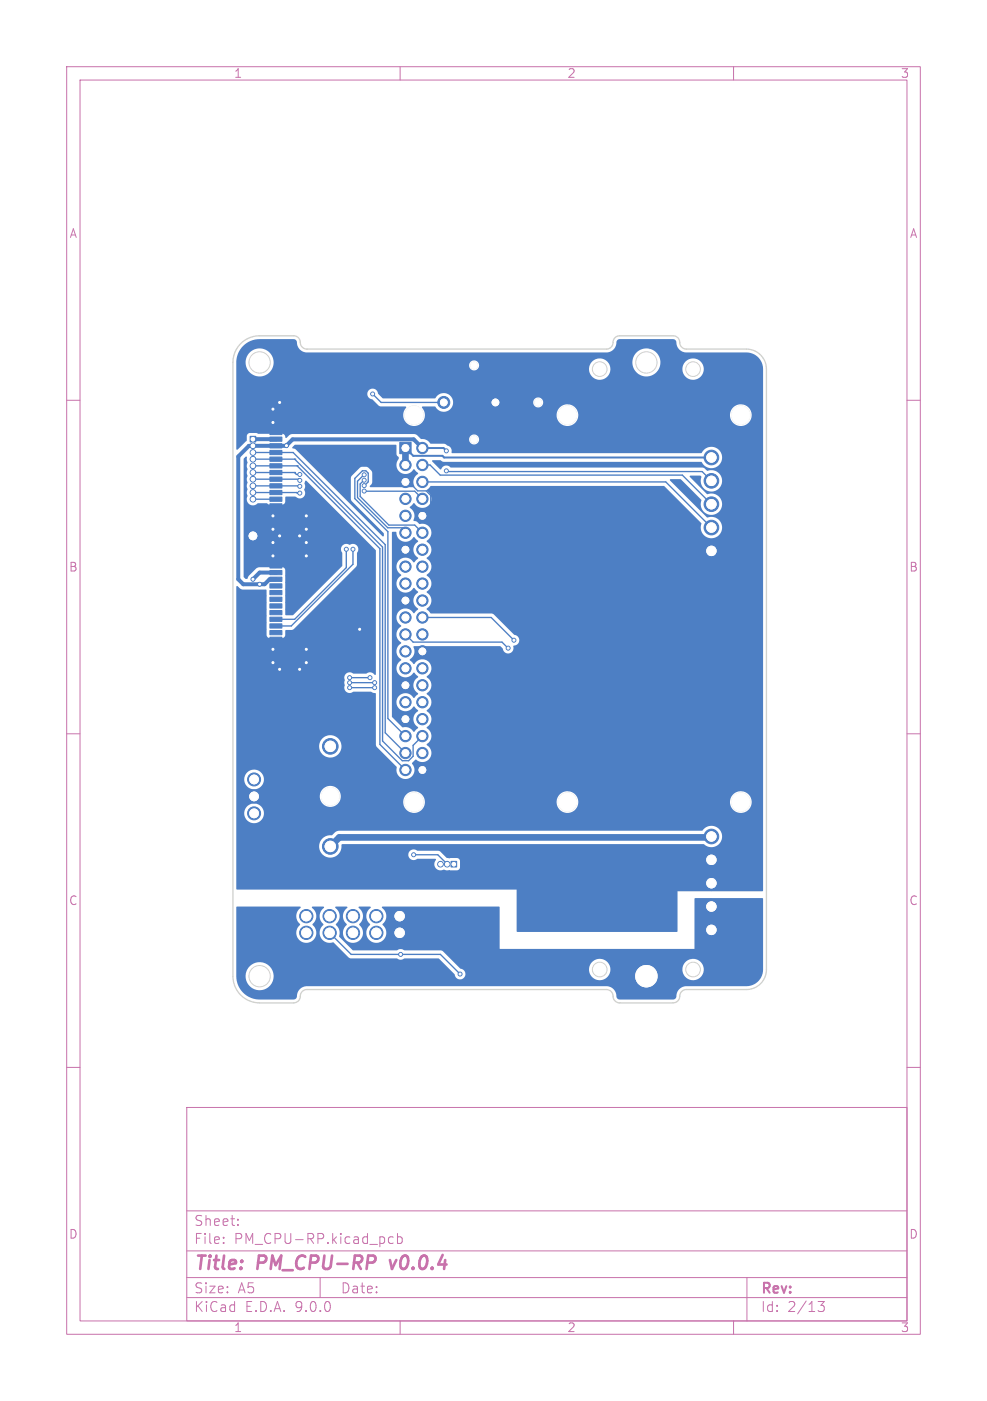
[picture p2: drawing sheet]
<svg xmlns="http://www.w3.org/2000/svg" width="148mm" height="210mm" viewBox="0 0 148 210" stroke-linecap="round" stroke-linejoin="round" font-family="sans-serif">
<defs><g id="words">
<g font-size="2.8" fill="#c872ab">
<text x="29" y="190.9">Title:</text>
<text x="38.7" y="190.9">PM_CPU-RP</text>
<text x="59.4" y="190.9">v0.0.4</text>
</g>
<g font-size="2.1" fill="#c872ab">
<text x="29" y="184">Sheet:</text>
<text x="29" y="186.7">File:</text>
<text x="35.1" y="186.7">PM_CPU-RP.kicad_pcb</text>
<text x="29" y="196.9">KiCad</text>
<text x="29" y="194.1">Size:</text>
<text x="35.7" y="194.1">A5</text>
<text x="36.7" y="196.9">E.D.A.</text>
<text x="44.3" y="196.9">9.0.0</text>
<text x="51" y="194.1">Date:</text>
<text x="114" y="194.3">Rev:</text>
<text x="114" y="196.9">Id:</text>
<text x="118.1" y="196.9">2/13</text>
</g>
<g font-size="1.8" fill="#c872ab">
<text x="35" y="11.9">1</text>
<text x="85" y="11.9">2</text>
<text x="135" y="11.9">3</text>
<text x="10.3" y="35.9">A</text>
<text x="136.4" y="35.9">A</text>
<text x="10.3" y="85.9">B</text>
<text x="136.3" y="85.9">B</text>
<text x="10.3" y="135.9">C</text>
<text x="136.3" y="135.9">C</text>
<text x="10.3" y="185.9">D</text>
<text x="136.3" y="185.9">D</text>
<text x="35" y="199.9">1</text>
<text x="85" y="199.9">2</text>
<text x="135" y="199.9">3</text>
</g>
</g></defs>
<g fill="none" stroke="#c872ab" stroke-width=".15">
<path d="M10 10h128v190h-128zM12 12h124v186h-124zM60 10v2M110 10v2M10 60h2M136 60h2M10 110h2M136 110h2M10 160h2M28 166h108v32h-108zM136 160h2M28 194.5h108"/>
<path d="M28 191.5h108M28 187.5h108M28 181.5h108M33.5 186.3v.1M33.5 185.5v.1M35.7 183.6v.1M35.7 182.8v.1M48 191.5v3M59 185.5l-.5-.1-.3 .3v.4l.2 .2h.6M59.6 185.5l.4-.1 .3 .3v.4l-.1 .2h-.6M59.6 184.9v1.5M60 198v2"/>
<path d="M110 198v2M112 191.5v6.5M122.7 195.1h.9l-.5 .6a.41 .41 0 0 1 .5 .3v.3l-.1 .2h-.8"/>
</g>
<path d="M56.2 188.3a.53 .53 0 0 1 0 .8M58.5 188.9l.3 1.3" fill="none" stroke="#c872ab" stroke-width=".4"/>
<g fill="#4d7fc4" stroke="#4d7fc4" stroke-width=".15">
<path d="M37.5 65.4h.9v.9h-.9z"/>
<path d="M59.9 66.3h1.8v1.7h-1.8z"/>
<path d="M67.6 129.1h.9v.9h-.9z"/>
<path d="M40.5 64.5h1.8v.6h-1.8z"/>
<path d="M40.5 65.5h1.8v.6h-1.8z"/>
<path d="M40.5 66.5h1.8v.6h-1.8z"/>
<path d="M40.5 67.5h1.8v.6h-1.8z"/>
<path d="M40.5 68.5h1.8v.6h-1.8z"/>
<path d="M40.5 69.5h1.8v.6h-1.8z"/>
<path d="M40.5 70.5h1.8v.6h-1.8z"/>
<path d="M40.5 71.5h1.8v.6h-1.8z"/>
<path d="M40.5 72.5h1.8v.6h-1.8z"/>
<path d="M40.5 73.5h1.8v.6h-1.8z"/>
<path d="M40.5 74.5h1.8v.6h-1.8z"/>
<path d="M40.5 75.5h1.8v.6h-1.8z"/>
<path d="M42 61.2h3v2.6h-3z"/>
<path d="M42 76.9h3v2.6h-3z"/>
<path d="M40.5 84.5h1.8v.6h-1.8z"/>
<path d="M40.5 85.5h1.8v.6h-1.8z"/>
<path d="M40.5 86.5h1.8v.6h-1.8z"/>
<path d="M40.5 87.5h1.8v.6h-1.8z"/>
<path d="M40.5 88.5h1.8v.6h-1.8z"/>
<path d="M40.5 89.5h1.8v.6h-1.8z"/>
<path d="M40.5 90.5h1.8v.6h-1.8z"/>
<path d="M40.5 91.5h1.8v.6h-1.8z"/>
<path d="M40.5 92.5h1.8v.6h-1.8z"/>
<path d="M40.5 93.5h1.8v.6h-1.8z"/>
<path d="M40.5 94.5h1.8v.6h-1.8z"/>
<path d="M40.5 95.5h1.8v.6h-1.8z"/>
<path d="M42 81.2h3v2.6h-3z"/>
<path d="M42 96.9h3v2.6h-3z"/>
<circle cx="96.9" cy="146.3" r="3.2"/>
<circle cx="106.7" cy="82.6" r="1.1"/>
<circle cx="106.7" cy="79.1" r="1.1"/>
<circle cx="106.7" cy="75.6" r="1.1"/>
<circle cx="106.7" cy="72.1" r="1.1"/>
<circle cx="106.7" cy="68.6" r="1.1"/>
<circle cx="37.9" cy="66.8" r=".43"/>
<circle cx="37.9" cy="67.8" r=".43"/>
<circle cx="37.9" cy="68.8" r=".43"/>
<circle cx="37.9" cy="69.8" r=".43"/>
<circle cx="37.9" cy="70.8" r=".43"/>
<circle cx="37.9" cy="71.8" r=".43"/>
<circle cx="37.9" cy="72.8" r=".43"/>
<circle cx="37.9" cy="73.8" r=".43"/>
<circle cx="37.9" cy="74.8" r=".43"/>
<circle cx="66.5" cy="60.3" r=".9"/>
<circle cx="74.3" cy="60.3" r=".9"/>
<circle cx="63.3" cy="67.2" r=".85"/>
<circle cx="63.3" cy="69.7" r=".85"/>
<circle cx="60.8" cy="69.7" r=".85"/>
<circle cx="63.3" cy="72.2" r=".85"/>
<circle cx="60.8" cy="72.2" r=".85"/>
<circle cx="63.3" cy="74.8" r=".85"/>
<circle cx="60.8" cy="74.8" r=".85"/>
<circle cx="63.3" cy="77.3" r=".85"/>
<circle cx="60.8" cy="77.3" r=".85"/>
<circle cx="63.3" cy="79.9" r=".85"/>
<circle cx="60.8" cy="79.9" r=".85"/>
<circle cx="63.3" cy="82.4" r=".85"/>
<circle cx="60.8" cy="82.4" r=".85"/>
<circle cx="63.3" cy="84.9" r=".85"/>
<circle cx="60.8" cy="84.9" r=".85"/>
<circle cx="63.3" cy="87.5" r=".85"/>
<circle cx="60.8" cy="87.5" r=".85"/>
<circle cx="63.3" cy="90" r=".85"/>
<circle cx="60.8" cy="90" r=".85"/>
<circle cx="63.3" cy="92.6" r=".85"/>
<circle cx="60.8" cy="92.6" r=".85"/>
<circle cx="63.3" cy="95.1" r=".85"/>
<circle cx="60.8" cy="95.1" r=".85"/>
<circle cx="63.3" cy="97.6" r=".85"/>
<circle cx="60.8" cy="97.6" r=".85"/>
<circle cx="63.3" cy="100.2" r=".85"/>
<circle cx="60.8" cy="100.2" r=".85"/>
<circle cx="63.3" cy="102.7" r=".85"/>
<circle cx="60.8" cy="102.7" r=".85"/>
<circle cx="63.3" cy="105.3" r=".85"/>
<circle cx="60.8" cy="105.3" r=".85"/>
<circle cx="63.3" cy="107.8" r=".85"/>
<circle cx="60.8" cy="107.8" r=".85"/>
<circle cx="63.3" cy="110.3" r=".85"/>
<circle cx="60.8" cy="110.3" r=".85"/>
<circle cx="63.3" cy="112.9" r=".85"/>
<circle cx="60.8" cy="112.9" r=".85"/>
<circle cx="63.3" cy="115.4" r=".85"/>
<circle cx="60.8" cy="115.4" r=".85"/>
<circle cx="67.1" cy="129.5" r=".42"/>
<circle cx="66.1" cy="129.5" r=".42"/>
<circle cx="38.1" cy="121.9" r=".98"/>
<circle cx="38.1" cy="119.4" r=".98"/>
<circle cx="38.1" cy="116.8" r=".98"/>
<circle cx="37.9" cy="80.3" r=".86"/>
<circle cx="45.9" cy="137.3" r="1"/>
<circle cx="49.4" cy="137.3" r="1"/>
<circle cx="52.9" cy="137.3" r="1"/>
<circle cx="56.4" cy="137.3" r="1"/>
<circle cx="59.9" cy="137.3" r="1"/>
<circle cx="45.9" cy="139.8" r="1"/>
<circle cx="49.4" cy="139.8" r="1"/>
<circle cx="52.9" cy="139.8" r="1"/>
<circle cx="56.4" cy="139.8" r="1"/>
<circle cx="59.9" cy="139.8" r="1"/>
<circle cx="49.5" cy="126.9" r="1.17"/>
<circle cx="49.5" cy="111.9" r="1.18"/>
<circle cx="106.7" cy="139.4" r="1.1"/>
<circle cx="106.7" cy="135.9" r="1.1"/>
<circle cx="106.7" cy="132.4" r="1.1"/>
<circle cx="106.7" cy="128.9" r="1.1"/>
<circle cx="106.7" cy="125.4" r="1.1"/>
<circle cx="52.4" cy="102.3" r=".3"/>
<circle cx="56.2" cy="102.3" r=".3"/>
<circle cx="55.5" cy="101.6" r=".3"/>
<circle cx="52.4" cy="101.6" r=".3"/>
<circle cx="56.2" cy="103.1" r=".3"/>
<circle cx="52.4" cy="103.1" r=".3"/>
<circle cx="37.9" cy="86.8" r=".3"/>
<circle cx="52.9" cy="82.3" r=".3"/>
<circle cx="51.9" cy="82.3" r=".3"/>
<circle cx="62" cy="128.1" r=".3"/>
<circle cx="54.6" cy="71.2" r=".3"/>
<circle cx="45" cy="71.1" r=".3"/>
<circle cx="76.2" cy="97.2" r=".3"/>
<circle cx="45" cy="72" r=".3"/>
<circle cx="54.6" cy="72" r=".3"/>
<circle cx="45" cy="72.9" r=".3"/>
<circle cx="54.6" cy="72.8" r=".3"/>
<circle cx="77.1" cy="96" r=".3"/>
<circle cx="54.6" cy="73.6" r=".3"/>
<circle cx="45" cy="73.9" r=".3"/>
<circle cx="55.9" cy="59.1" r=".3"/>
<circle cx="45.9" cy="97.3" r=".3"/>
<circle cx="40.9" cy="83.3" r=".3"/>
<circle cx="40.9" cy="99.3" r=".3"/>
<circle cx="53.9" cy="94.3" r=".3"/>
<circle cx="45.9" cy="83.3" r=".3"/>
<circle cx="41.9" cy="60.3" r=".3"/>
<circle cx="44.9" cy="100.3" r=".3"/>
<circle cx="40.9" cy="77.3" r=".3"/>
<circle cx="40.9" cy="97.3" r=".3"/>
<circle cx="45.9" cy="79.3" r=".3"/>
<circle cx="45.9" cy="99.3" r=".3"/>
<circle cx="40.9" cy="81.3" r=".3"/>
<circle cx="45.9" cy="77.3" r=".3"/>
<circle cx="40.9" cy="63.3" r=".3"/>
<circle cx="44.9" cy="80.3" r=".3"/>
<circle cx="45.9" cy="81.3" r=".3"/>
<circle cx="41.9" cy="80.3" r=".3"/>
<circle cx="40.9" cy="79.3" r=".3"/>
<circle cx="41.9" cy="100.3" r=".3"/>
<circle cx="40.9" cy="61.3" r=".3"/>
<circle cx="66.9" cy="70.6" r=".3"/>
<circle cx="66.9" cy="67.6" r=".3"/>
<circle cx="38.9" cy="87.6" r=".3"/>
<circle cx="43" cy="66.8" r=".3"/>
<circle cx="60.1" cy="143.1" r=".3"/>
<circle cx="69" cy="146" r=".3"/>
</g>
<g fill="none" stroke="#4d7fc4" stroke-width=".2">
<path d="M55.9 59.1l1.2 1.2h9.4M37.9 67.8h6.1M37.9 70.8h6.3M37.9 68.8h6.3M37.9 69.8h6.7M37.9 71.8h6.9l.2 .2M37.9 72.8l7.1 .1M37.9 73.8h6.6M37.9 74.8h3.5M41.4 73.8h.1M44 67.8h.1M44 67.8l13.8 13.8v28.2l3 3.1"/>
<path d="M44.2 70.8h.1M44.2 70.8l.2 .3h.6M44.2 68.8h.1M44.2 68.8l13.2 13.2v29.1l2.9 2.9h1l.6-.6v-1.7l1.4-1.4M44.5 73.8l.5 .1M44.5 73.8h.1M44.6 69.8h.1M44.6 69.8l12.4 12.4v29.4l3.8 3.8M54.6 71.2l-1 .9v2.5l4.5 4.5h2.7v.8M54.6 72l-.6 .5v1.9l4.3 4.3h3.9l1.1 1.2M54.6 72.8l.6-.6v-1.3l-.3-.3h-.6l-1.1 1.1v3l5 5v28l2.6 2.6M54.6 73.6h7.6l1.1 1.2"/>
<path d="M60.8 72.2h.5l1.3 1.4h1.3l.7 .7v1.8l-1.3 1.2M63.3 72.2h36.5l6.9 6.9M63.3 69.7h1.2l1.5 1.5h36.3l4.4 4.4M66.9 70.7h38.4l1.4 1.4M51.9 82.3v2.8l-7.7 7.7h-2.8M52.9 82.3v2.3l-9.2 9.2h-2.3M60.8 95.1l1.2 1.2h13.3l.9 .9M63.3 92.6h10.4l3.4 3.4M52.4 102.3h3.8M52.4 103.1h3.8M55.4 101.5l-3 .1M49.4 139.8l3.3 3.3h13.3l3 2.9"/>
<path d="M62 128.1h3.7l1.3 1.4M67 129.5h.1"/>
</g>
<path d="M37.9 65.8h3.5M37.9 66.8h.1M41.4 65.8h.1M43 66.8h.1M63.3 67.2l-1.3-1.3h-18.1l-1 .9h-5.6l-1.6 1.6v18.4l.8 .8h3.2l.7-.8h1M41.4 85.8h-2.5l-1 1" fill="none" stroke="#4d7fc4" stroke-width=".6"/>
<path d="M60.8 67.2l1.2 1.1h4.3l.3 .3h40.1M63.3 67.2h3.2l.4 .4" fill="none" stroke="#4d7fc4" stroke-width=".3"/>
<path d="M60.8 67.2v2.5M106.7 125.4l-.2 .1h-55.6l-1.4 1.4" fill="none" stroke="#4d7fc4" stroke-width="1"/>
<g fill="#4d7fc4">
<path d="M35.5 135.9h9.5l.1 .1a1.63 1.63 0 0 0-.1 2.6 1.54 1.54 0 0 0-.1 2.3 1.54 1.54 0 0 0 2.2-.1 1.54 1.54 0 0 0-.2-2.2 1.62 1.62 0 0 0-.1-2.6l.1-.1h1.6l.1 .2a1.58 1.58 0 0 0-.1 2.5 1.56 1.56 0 0 0-.4 2 1.56 1.56 0 0 0 1.9 .7l2.3 2.2 .3 .2h7a.87 .87 0 0 0 1.1 0h5.1l2.4 2.3a.82 .82 0 0 0 .7 .8 .82 .82 0 0 0 .9-.7 .82 .82 0 0 0-.7-.9h19.2v.3a1.61 1.61 0 0 0 1.8 1.4 1.61 1.61 0 0 0 1.4-1.7h10.8v.3a1.61 1.61 0 0 0 2.5 1.2 1.61 1.61 0 0 0 0-2.7 1.61 1.61 0 0 0-2.5 1.2h-10.8v-.2a1.61 1.61 0 0 0-1.7-1.3 1.61 1.61 0 0 0-1.5 1.5h-19.2l-2.8-2.7-5.7-.1a.87 .87 0 0 0-1.1 .1h-6.5l-2.2-2.1a1.72 1.72 0 0 0-.4-1.8 1.62 1.62 0 0 0-.1-2.6l.1-.1h1.6l.1 .2a1.58 1.58 0 0 0-.1 2.5 1.54 1.54 0 0 0-.1 2.3 1.54 1.54 0 0 0 2.2-.1 1.54 1.54 0 0 0-.2-2.2 1.62 1.62 0 0 0-.1-2.6l.1-.1h1.6l.1 .2a1.58 1.58 0 0 0-.1 2.5 1.54 1.54 0 0 0-.1 2.3 1.54 1.54 0 0 0 2.2-.1 1.54 1.54 0 0 0-.2-2.2 1.62 1.62 0 0 0-.1-2.6l.1-.1h17.5v6.3h29.2l.1-7.6h10.1l.1 .1v10.6a2.5 2.5 0 0 1-2.5 2.5l-9.3 .1a2.01 2.01 0 0 0-1.3 1.7l-.4 .2h-8a.52 .52 0 0 1-.5-.6 1.5 1.5 0 0 0-1.4-1.4h-45a1.63 1.63 0 0 0-1.5 1.8l-.5 .2h-5.1a3.5 3.5 0 0 1-3.5-3.6h1.4v.3a2.11 2.11 0 0 0 3.2 1.6 2.11 2.11 0 0 0 0-3.6 2.11 2.11 0 0 0-3.2 1.7h-1.4z"/>
<path d="M36.5 51.9a3.5 3.5 0 0 1 2.5-1.1h5a.52 .52 0 0 1 .5 .6 1.5 1.5 0 0 0 1.4 1.4h45.3a1.99 1.99 0 0 0 1.3-1.8l.4-.2h8a.52 .52 0 0 1 .5 .6 1.51 1.51 0 0 0 1.5 1.4h9a2.5 2.5 0 0 1 2.5 2.5v78.2l-12.8 .1v6l-.1 .1h-23.9l-.1-.1v-6.2l-42.1-.1v-6.5h12.5a1.68 1.68 0 0 0 .9 1.6 1.68 1.68 0 0 0 1.9-.4h10.5v.2a.84 .84 0 0 0 1.4 .5h2.7l.1 .2a.94 .94 0 0 0-.1 1.2 .94 .94 0 0 0 1.2 .3l.5 .1 1.7-.1 .3-.3-.1-1.2-.3-.3h-1.6l-1-1-.3-.1h-3.1a.84 .84 0 0 0-1.4 .5h-10.5h.1a1.92 1.92 0 0 0 .4-1.4l.1-.1h54.3a1.62 1.62 0 0 0 2.3-.1 1.62 1.62 0 0 0-.3-2.4 1.62 1.62 0 0 0-2.3 .5h-54.5l-.4 .1-.7 .6a1.67 1.67 0 0 0-1.8 1.6h-12.5v-5h1.2v.2a1.48 1.48 0 0 0 2.3 1.2 1.48 1.48 0 0 0 0-2.5 1.48 1.48 0 0 0-2.3 1.1h-1.2v-2.5h12.6v.2a1.58 1.58 0 0 0 1.2 1.4 1.58 1.58 0 0 0 1.7-.8h9.6v.3a1.63 1.63 0 0 0 1.7 1.5 1.63 1.63 0 0 0 1.5-1.8h19.8v.3a1.63 1.63 0 0 0 1.7 1.5 1.63 1.63 0 0 0 1.5-1.8h22.8v.3a1.63 1.63 0 0 0 2.4 1.2 1.63 1.63 0 0 0 0-2.8 1.63 1.63 0 0 0-2.4 1.3h-22.8v-.3a1.63 1.63 0 0 0-1.7-1.2 1.63 1.63 0 0 0-1.5 1.5h-19.8v-.3a1.63 1.63 0 0 0-1.7-1.2 1.63 1.63 0 0 0-1.5 1.5h-9.6l.1-.1a1.58 1.58 0 0 0-1.1-2.2 1.58 1.58 0 0 0-1.9 1.5h-12.6v-2.6h1.2v.3a1.48 1.48 0 0 0 2.3 1.1 1.48 1.48 0 0 0 0-2.5 1.48 1.48 0 0 0-2.3 1.1h-1.2v-4.9h12.5v.2a1.68 1.68 0 0 0 2.5 1.3 1.68 1.68 0 0 0 0-2.9 1.68 1.68 0 0 0-2.5 1.4h-12.5v-23.8l.2-.2 .5 .5 .3 .1h3.5l.1 6.9 .1 .2 .3 .1h2l.2-.1 .2-.2v-.8l1-.1 .2-.1 9.4-9.4 .1-.2v-1.8a.86 .86 0 0 0 0-1.1 .86 .86 0 0 0-1.1-.1 .82 .82 0 0 0-1.1 .1 .82 .82 0 0 0 0 1.1v2l-7.3 7.3h-1.2v-6.7l-.2-.3-.3-.2-3.6 .1-.3 .1-1.1 1.1-.2 .4-.3 .1-.3-.3v-17.7l.4-.4 .1 .1v.4l.1 .4-.1 .4 .1 .6-.1 .4 .1 .6-.1 .4 .1 .6-.1 .4 .1 .6-.1 .6 .1 .4a.99 .99 0 0 0 .3 1.3 .99 .99 0 0 0 1.3-.2h1.3l.4 .2h2l.3-.2 .1-1h1.5a.87 .87 0 0 0 1.2 .1 .87 .87 0 0 0 .1-1.2l.2-.3-.2-.5 .2-.4 .1-.1 10.5 10.5v18.6h-.2a.85 .85 0 0 0-1.3-.1h-2a.83 .83 0 0 0-1 0 .83 .83 0 0 0-.2 1v.7a.82 .82 0 0 0 .3 1 .82 .82 0 0 0 1 0h2.6l.8 .3v7.8l3.1 3.1a1.4 1.4 0 0 0 1.6 1.8 1.4 1.4 0 0 0 .7-2.3l.6-.5a1.39 1.39 0 0 0 2.1-.3 1.39 1.39 0 0 0-.5-2 1.48 1.48 0 0 0 0-2.5 1.48 1.48 0 0 0 0-2.6 1.48 1.48 0 0 0 0-2.5 1.48 1.48 0 0 0 0-2.6 1.4 1.4 0 0 0 .3-2.2 1.4 1.4 0 0 0-2.2 .3l-.7-.6a1.59 1.59 0 0 0 .6-2h13l.4 .3a.83 .83 0 0 0 1 .7 .83 .83 0 0 0 .6-1.1 .86 .86 0 0 0 .8-.6 .86 .86 0 0 0-.4-.9l-.3-.2-3.2-3.1h-9.3l-.6-.7a1.48 1.48 0 0 0 0-2.6 1.48 1.48 0 0 0 0-2.5 1.48 1.48 0 0 0 0-2.5 1.48 1.48 0 0 0 0-2.6 1.42 1.42 0 0 0 .6-1.8 1.42 1.42 0 0 0-1.7-.8l-.5-.3-.4-.2a1.55 1.55 0 0 0-.6-2l.7-.6a1.4 1.4 0 0 0 2.2 .3 1.4 1.4 0 0 0-.3-2.2l.6-.7h34.9l5.6 5.6a1.63 1.63 0 0 0 1.6 2.3 1.63 1.63 0 0 0 1.3-2.5 1.77 1.77 0 0 0-2-.7l-5.5-5.6 .1-.1h1.5l3.1 3.2a1.62 1.62 0 0 0 1.3 2.2 1.62 1.62 0 0 0 1.8-1.8 1.62 1.62 0 0 0-2.2-1.3l-2.7-2.7 .1-.1h1.5l.2 .2a1.62 1.62 0 0 0 1.3 2.2 1.62 1.62 0 0 0 1.8-1.8 1.62 1.62 0 0 0-2.2-1.3l-.7-.5h-37.8a.89 .89 0 0 0-1.5 .3l-1.3-1.2v-.2h1.2l.5 .2 38.7 .1a1.61 1.61 0 0 0 2.5 .5 1.61 1.61 0 0 0 0-2.5 1.61 1.61 0 0 0-2.5 .6h-37.4l-.1-.1a.83 .83 0 0 0-.7-1l-.4-.3h-2l-.7-.6h6.4l.1 .2a.75 .75 0 0 0 1.2 .3 .75 .75 0 0 0-.2-1.2 .75 .75 0 0 0-1.1 .7h-6.4l-.8-.1-.5-.6-.5-.1h-18.3l-.4 .1-.4 .4h-.2a.6 .6 0 0 0-.5-.6h-3.6l-.3-.1h-1l-.3 .1-.1 .3v.8l-1.4 1.3h-.1l-.1-8.4h19.7v.1a.9 .9 0 0 0 .8 .8l.9 .9 .3 .1 3.8 .1a1.68 1.68 0 0 0-.3 2 1.68 1.68 0 0 0 1.9 .8 1.63 1.63 0 0 0 1.2-1.7h19.8v.3a1.63 1.63 0 0 0 1.7 1.5 1.63 1.63 0 0 0 1.5-1.8h22.8v.3a1.63 1.63 0 0 0 2.4 1.2 1.63 1.63 0 0 0 0-2.8 1.63 1.63 0 0 0-2.4 1.3h-22.8v-.3a1.63 1.63 0 0 0-1.7-1.2 1.63 1.63 0 0 0-1.5 1.5h-19.8l-.1-.5-.3-.5 .1-.2h1.9a1.41 1.41 0 0 0 1.5 .8 1.41 1.41 0 0 0 1.1-1.3h12.1v.1a.75 .75 0 0 0 1.2 .4 .75 .75 0 0 0-.2-1.3 .75 .75 0 0 0-1 .8h-12.1v-.2a1.45 1.45 0 0 0-1.1-1.3 1.45 1.45 0 0 0-1.6 .8h-7.7l-.8-.7a.82 .82 0 0 0-.8-.7 .82 .82 0 0 0-.8 .7h-19.7v-4.8h1.4v.3a2.1 2.1 0 0 0 1.9 1.9 2.1 2.1 0 0 0 2.3-1.6h29.3l.1 .2a.75 .75 0 0 0 .6 .5 .75 .75 0 0 0 .7-.3l16.6 .1a1.6 1.6 0 0 0 2.2 1.5 1.6 1.6 0 0 0 .6-2.6h3.7v.3a2.1 2.1 0 0 0 1.7 1.9 2.1 2.1 0 0 0 2.3-1.2l3.5 .1a1.6 1.6 0 0 0 2.3 1.5 1.6 1.6 0 0 0 .3-2.8 1.6 1.6 0 0 0-2.6 1.2h-3.5a2.1 2.1 0 0 0-1.4-2.9 2.1 2.1 0 0 0-2.6 1.9h-3.7l-.1-.1a1.61 1.61 0 0 0-2.7 1.1h-16.6l.1-.1a.75 .75 0 0 0-.6-1.1 .75 .75 0 0 0-.9 .8h-29.3v-.1a2.1 2.1 0 0 0-1.8-2.5 2.1 2.1 0 0 0-2.4 2h-1.4a3.5 3.5 0 0 1 1.1-2.3z"/>
<path d="M58.8 79.8l.6-.1a1.43 1.43 0 0 0 1 1.5 1.43 1.43 0 0 0 1.7-.7l.6 .6v.1a1.43 1.43 0 0 0 0 2.5l-.6 .6h-.1a1.38 1.38 0 0 0-2.2-.3 1.38 1.38 0 0 0 .4 2.2 1.4 1.4 0 0 0-.4 2.2 1.4 1.4 0 0 0 2.3-.3l.6 .6v.1a1.44 1.44 0 0 0 0 2.5l-.6 .6h-.1a1.39 1.39 0 0 0-2.2-.3 1.39 1.39 0 0 0 .4 2.2 1.48 1.48 0 0 0 0 2.6 1.48 1.48 0 0 0 0 2.5 1.4 1.4 0 0 0-.4 2.2 1.4 1.4 0 0 0 2.3-.3l.6 .6v.1a1.43 1.43 0 0 0 0 2.5l-.6 .6h-.1a1.36 1.36 0 0 0-2.1-.4 1.36 1.36 0 0 0 0 2.1 1.36 1.36 0 0 0 2.1-.4h.1l.6 .6a1.48 1.48 0 0 0 0 2.6l-.6 .6h-.1a1.55 1.55 0 0 0-1.7-.7l-1.5-1.6z"/>
<path d="M43.9 67l.4-.3h15l.1 .1 .1 1.3 .3 .4v.2a1.4 1.4 0 0 0 .2 2.1 1.4 1.4 0 0 0 2.1-.5l.6 .7a1.59 1.59 0 0 0-.6 2h-6.6v-.2l.3-.5v-1.4a1.3 1.3 0 0 0-.7-.9h-.8l-.3 .1-1.3 1.4-.1 3.3 .1 .3 4.8 4.8v.5h-.1l-13.1-13.1-.4-.1z"/>
</g>
<g fill="#fff" stroke="#fff" stroke-width=".15">
<circle cx="52.4" cy="102.3" r=".15"/>
<circle cx="56.2" cy="102.3" r=".15"/>
<circle cx="55.5" cy="101.6" r=".15"/>
<circle cx="52.4" cy="101.6" r=".15"/>
<circle cx="56.2" cy="103.1" r=".15"/>
<circle cx="52.4" cy="103.1" r=".15"/>
<circle cx="37.9" cy="86.8" r=".15"/>
<circle cx="52.9" cy="82.3" r=".15"/>
<circle cx="51.9" cy="82.3" r=".15"/>
<circle cx="62" cy="128.1" r=".15"/>
<circle cx="54.6" cy="71.2" r=".15"/>
<circle cx="45" cy="71.1" r=".15"/>
<circle cx="76.2" cy="97.2" r=".15"/>
<circle cx="45" cy="72" r=".15"/>
<circle cx="54.6" cy="72" r=".15"/>
<circle cx="45" cy="72.9" r=".15"/>
<circle cx="54.6" cy="72.8" r=".15"/>
<circle cx="77.1" cy="96" r=".15"/>
<circle cx="54.6" cy="73.6" r=".15"/>
<circle cx="45" cy="73.9" r=".15"/>
<circle cx="55.9" cy="59.1" r=".15"/>
<circle cx="45.9" cy="97.3" r=".15"/>
<circle cx="40.9" cy="83.3" r=".15"/>
<circle cx="40.9" cy="99.3" r=".15"/>
<circle cx="53.9" cy="94.3" r=".15"/>
<circle cx="45.9" cy="83.3" r=".15"/>
<circle cx="41.9" cy="60.3" r=".15"/>
<circle cx="44.9" cy="100.3" r=".15"/>
<circle cx="40.9" cy="77.3" r=".15"/>
<circle cx="40.9" cy="97.3" r=".15"/>
<circle cx="45.9" cy="79.3" r=".15"/>
<circle cx="45.9" cy="99.3" r=".15"/>
<circle cx="40.9" cy="81.3" r=".15"/>
<circle cx="45.9" cy="77.3" r=".15"/>
<circle cx="40.9" cy="63.3" r=".15"/>
<circle cx="44.9" cy="80.3" r=".15"/>
<circle cx="45.9" cy="81.3" r=".15"/>
<circle cx="41.9" cy="80.3" r=".15"/>
<circle cx="40.9" cy="79.3" r=".15"/>
<circle cx="41.9" cy="100.3" r=".15"/>
<circle cx="40.9" cy="61.3" r=".15"/>
<circle cx="66.9" cy="70.6" r=".15"/>
<circle cx="66.9" cy="67.6" r=".15"/>
<circle cx="38.9" cy="87.6" r=".15"/>
<circle cx="43" cy="66.8" r=".15"/>
<circle cx="60.1" cy="143.1" r=".15"/>
<circle cx="69" cy="146" r=".15"/>
<circle cx="96.9" cy="146.3" r="1.6"/>
<circle cx="106.7" cy="82.6" r=".7"/>
<circle cx="106.7" cy="79.1" r=".7"/>
<circle cx="106.7" cy="75.6" r=".7"/>
<circle cx="106.7" cy="72.1" r=".7"/>
<circle cx="106.7" cy="68.6" r=".7"/>
<circle cx="37.9" cy="65.8" r=".25"/>
<circle cx="37.9" cy="66.8" r=".25"/>
<circle cx="37.9" cy="67.8" r=".25"/>
<circle cx="37.9" cy="68.8" r=".25"/>
<circle cx="37.9" cy="69.8" r=".25"/>
<circle cx="37.9" cy="70.8" r=".25"/>
<circle cx="37.9" cy="71.8" r=".25"/>
<circle cx="37.9" cy="72.8" r=".25"/>
<circle cx="37.9" cy="73.8" r=".25"/>
<circle cx="37.9" cy="74.8" r=".25"/>
<circle cx="71.1" cy="65.9" r=".5"/>
<circle cx="80.7" cy="60.3" r=".5"/>
<circle cx="71.1" cy="54.8" r=".5"/>
<circle cx="66.5" cy="60.3" r=".5"/>
<circle cx="74.3" cy="60.3" r=".5"/>
<circle cx="62.1" cy="62.2" r="1.37"/>
<circle cx="62.1" cy="120.2" r="1.38"/>
<circle cx="85.1" cy="62.2" r="1.37"/>
<circle cx="85.1" cy="120.2" r="1.37"/>
<circle cx="111.1" cy="62.2" r="1.37"/>
<circle cx="111.1" cy="120.2" r="1.37"/>
<circle cx="63.3" cy="67.2" r=".5"/>
<circle cx="60.8" cy="67.2" r=".5"/>
<circle cx="63.3" cy="69.7" r=".5"/>
<circle cx="60.8" cy="69.7" r=".5"/>
<circle cx="63.3" cy="72.2" r=".5"/>
<circle cx="60.8" cy="72.2" r=".5"/>
<circle cx="63.3" cy="74.8" r=".5"/>
<circle cx="60.8" cy="74.8" r=".5"/>
<circle cx="63.3" cy="77.3" r=".5"/>
<circle cx="60.8" cy="77.3" r=".5"/>
<circle cx="63.3" cy="79.9" r=".5"/>
<circle cx="60.8" cy="79.9" r=".5"/>
<circle cx="63.3" cy="82.4" r=".5"/>
<circle cx="60.8" cy="82.4" r=".5"/>
<circle cx="63.3" cy="84.9" r=".5"/>
<circle cx="60.8" cy="84.9" r=".5"/>
<circle cx="63.3" cy="87.5" r=".5"/>
<circle cx="60.8" cy="87.5" r=".5"/>
<circle cx="63.3" cy="90" r=".5"/>
<circle cx="60.8" cy="90" r=".5"/>
<circle cx="63.3" cy="92.6" r=".5"/>
<circle cx="60.8" cy="92.6" r=".5"/>
<circle cx="63.3" cy="95.1" r=".5"/>
<circle cx="60.8" cy="95.1" r=".5"/>
<circle cx="63.3" cy="97.6" r=".5"/>
<circle cx="60.8" cy="97.6" r=".5"/>
<circle cx="63.3" cy="100.2" r=".5"/>
<circle cx="60.8" cy="100.2" r=".5"/>
<circle cx="63.3" cy="102.7" r=".5"/>
<circle cx="60.8" cy="102.7" r=".5"/>
<circle cx="63.3" cy="105.3" r=".5"/>
<circle cx="60.8" cy="105.3" r=".5"/>
<circle cx="63.3" cy="107.8" r=".5"/>
<circle cx="60.8" cy="107.8" r=".5"/>
<circle cx="63.3" cy="110.3" r=".5"/>
<circle cx="60.8" cy="110.3" r=".5"/>
<circle cx="63.3" cy="112.9" r=".5"/>
<circle cx="60.8" cy="112.9" r=".5"/>
<circle cx="63.3" cy="115.4" r=".5"/>
<circle cx="60.8" cy="115.4" r=".5"/>
<circle cx="68.1" cy="129.5" r=".25"/>
<circle cx="67.1" cy="129.5" r=".25"/>
<circle cx="66.1" cy="129.5" r=".25"/>
<circle cx="38.1" cy="121.9" r=".65"/>
<circle cx="38.1" cy="119.4" r=".65"/>
<circle cx="38.1" cy="116.8" r=".65"/>
<circle cx="37.9" cy="80.3" r=".57"/>
<circle cx="45.9" cy="137.3" r=".7"/>
<circle cx="49.4" cy="137.3" r=".7"/>
<circle cx="52.9" cy="137.3" r=".7"/>
<circle cx="56.4" cy="137.3" r=".7"/>
<circle cx="59.9" cy="137.3" r=".7"/>
<circle cx="45.9" cy="139.8" r=".7"/>
<circle cx="49.4" cy="139.8" r=".7"/>
<circle cx="52.9" cy="139.8" r=".7"/>
<circle cx="56.4" cy="139.8" r=".7"/>
<circle cx="59.9" cy="139.8" r=".7"/>
<circle cx="49.5" cy="119.4" r="1.33"/>
<circle cx="49.5" cy="126.9" r=".77"/>
<circle cx="49.5" cy="111.9" r=".77"/>
<circle cx="106.7" cy="139.4" r=".7"/>
<circle cx="106.7" cy="135.9" r=".7"/>
<circle cx="106.7" cy="132.4" r=".7"/>
<circle cx="106.7" cy="128.9" r=".7"/>
<circle cx="106.7" cy="125.4" r=".7"/>
</g>
<path d="M36.1 51.5a4 4 0 0 1 2.8-1.2h5.1a1.16 1.16 0 0 1 1.1 1.4l.4 .4 .5 .2h44.9a1.16 1.16 0 0 0 1.1-1.3l.3-.4 .5-.3h8.1a1.16 1.16 0 0 1 1.1 1.4l.4 .4 .4 .2h9.1a3 3 0 0 1 3 3v90a3 3 0 0 1-3 3h-9a1.16 1.16 0 0 0-1 1.4l-.3 .4-.6 .2h-8.1a1.16 1.16 0 0 1-1-1.3l-.4-.5-.6-.2h-44.9a1.16 1.16 0 0 0-1 1.4l-.4 .4-.5 .2h-5.2a4 4 0 0 1-4-4v-92a4 4 0 0 1 1.2-2.8z" fill="none" stroke="#d0d2cd" stroke-width=".2"/>
<g fill="none" stroke="#d0d2cd" stroke-width=".15">
<circle cx="38.9" cy="54.3" r="1.6"/>
<circle cx="89.9" cy="55.3" r="1.1"/>
<circle cx="96.9" cy="54.3" r="1.6"/>
<circle cx="103.9" cy="55.3" r="1.1"/>
<circle cx="38.9" cy="146.3" r="1.6"/>
<circle cx="89.9" cy="145.3" r="1.1"/>
<circle cx="103.9" cy="145.3" r="1.1"/>
</g>
<g fill="#d0d2cd" stroke="#d0d2cd" stroke-width=".15">
<circle cx="96.9" cy="146.3" r="1.6"/>
<circle cx="106.7" cy="82.6" r=".7"/>
<circle cx="106.7" cy="79.1" r=".7"/>
<circle cx="106.7" cy="75.6" r=".7"/>
<circle cx="106.7" cy="72.1" r=".7"/>
<circle cx="106.7" cy="68.6" r=".7"/>
<circle cx="37.9" cy="65.8" r=".25"/>
<circle cx="37.9" cy="66.8" r=".25"/>
<circle cx="37.9" cy="67.8" r=".25"/>
<circle cx="37.9" cy="68.8" r=".25"/>
<circle cx="37.9" cy="69.8" r=".25"/>
<circle cx="37.9" cy="70.8" r=".25"/>
<circle cx="37.9" cy="71.8" r=".25"/>
<circle cx="37.9" cy="72.8" r=".25"/>
<circle cx="37.9" cy="73.8" r=".25"/>
<circle cx="37.9" cy="74.8" r=".25"/>
<circle cx="71.1" cy="65.9" r=".5"/>
<circle cx="80.7" cy="60.3" r=".5"/>
<circle cx="71.1" cy="54.8" r=".5"/>
<circle cx="66.5" cy="60.3" r=".5"/>
<circle cx="74.3" cy="60.3" r=".5"/>
<circle cx="62.1" cy="62.2" r="1.37"/>
<circle cx="62.1" cy="120.2" r="1.38"/>
<circle cx="85.1" cy="62.2" r="1.37"/>
<circle cx="85.1" cy="120.2" r="1.37"/>
<circle cx="111.1" cy="62.2" r="1.37"/>
<circle cx="111.1" cy="120.2" r="1.37"/>
<circle cx="63.3" cy="67.2" r=".5"/>
<circle cx="60.8" cy="67.2" r=".5"/>
<circle cx="63.3" cy="69.7" r=".5"/>
<circle cx="60.8" cy="69.7" r=".5"/>
<circle cx="63.3" cy="72.2" r=".5"/>
<circle cx="60.8" cy="72.2" r=".5"/>
<circle cx="63.3" cy="74.8" r=".5"/>
<circle cx="60.8" cy="74.8" r=".5"/>
<circle cx="63.3" cy="77.3" r=".5"/>
<circle cx="60.8" cy="77.3" r=".5"/>
<circle cx="63.3" cy="79.9" r=".5"/>
<circle cx="60.8" cy="79.9" r=".5"/>
<circle cx="63.3" cy="82.4" r=".5"/>
<circle cx="60.8" cy="82.4" r=".5"/>
<circle cx="63.3" cy="84.9" r=".5"/>
<circle cx="60.8" cy="84.9" r=".5"/>
<circle cx="63.3" cy="87.5" r=".5"/>
<circle cx="60.8" cy="87.5" r=".5"/>
<circle cx="63.3" cy="90" r=".5"/>
<circle cx="60.8" cy="90" r=".5"/>
<circle cx="63.3" cy="92.6" r=".5"/>
<circle cx="60.8" cy="92.6" r=".5"/>
<circle cx="63.3" cy="95.1" r=".5"/>
<circle cx="60.8" cy="95.1" r=".5"/>
<circle cx="63.3" cy="97.6" r=".5"/>
<circle cx="60.8" cy="97.6" r=".5"/>
<circle cx="63.3" cy="100.2" r=".5"/>
<circle cx="60.8" cy="100.2" r=".5"/>
<circle cx="63.3" cy="102.7" r=".5"/>
<circle cx="60.8" cy="102.7" r=".5"/>
<circle cx="63.3" cy="105.3" r=".5"/>
<circle cx="60.8" cy="105.3" r=".5"/>
<circle cx="63.3" cy="107.8" r=".5"/>
<circle cx="60.8" cy="107.8" r=".5"/>
<circle cx="63.3" cy="110.3" r=".5"/>
<circle cx="60.8" cy="110.3" r=".5"/>
<circle cx="63.3" cy="112.9" r=".5"/>
<circle cx="60.8" cy="112.9" r=".5"/>
<circle cx="63.3" cy="115.4" r=".5"/>
<circle cx="60.8" cy="115.4" r=".5"/>
<circle cx="68.1" cy="129.5" r=".25"/>
<circle cx="67.1" cy="129.5" r=".25"/>
<circle cx="66.1" cy="129.5" r=".25"/>
<circle cx="38.1" cy="121.9" r=".65"/>
<circle cx="38.1" cy="119.4" r=".65"/>
<circle cx="38.1" cy="116.8" r=".65"/>
<circle cx="37.9" cy="80.3" r=".57"/>
<circle cx="45.9" cy="137.3" r=".7"/>
<circle cx="49.4" cy="137.3" r=".7"/>
<circle cx="52.9" cy="137.3" r=".7"/>
<circle cx="56.4" cy="137.3" r=".7"/>
<circle cx="59.9" cy="137.3" r=".7"/>
<circle cx="45.9" cy="139.8" r=".7"/>
<circle cx="49.4" cy="139.8" r=".7"/>
<circle cx="52.9" cy="139.8" r=".7"/>
<circle cx="56.4" cy="139.8" r=".7"/>
<circle cx="59.9" cy="139.8" r=".7"/>
<circle cx="49.5" cy="119.4" r="1.33"/>
<circle cx="49.5" cy="126.9" r=".77"/>
<circle cx="49.5" cy="111.9" r=".77"/>
<circle cx="106.7" cy="139.4" r=".7"/>
<circle cx="106.7" cy="135.9" r=".7"/>
<circle cx="106.7" cy="132.4" r=".7"/>
<circle cx="106.7" cy="128.9" r=".7"/>
<circle cx="106.7" cy="125.4" r=".7"/>
</g>
<use href="#words"/>
</svg>
